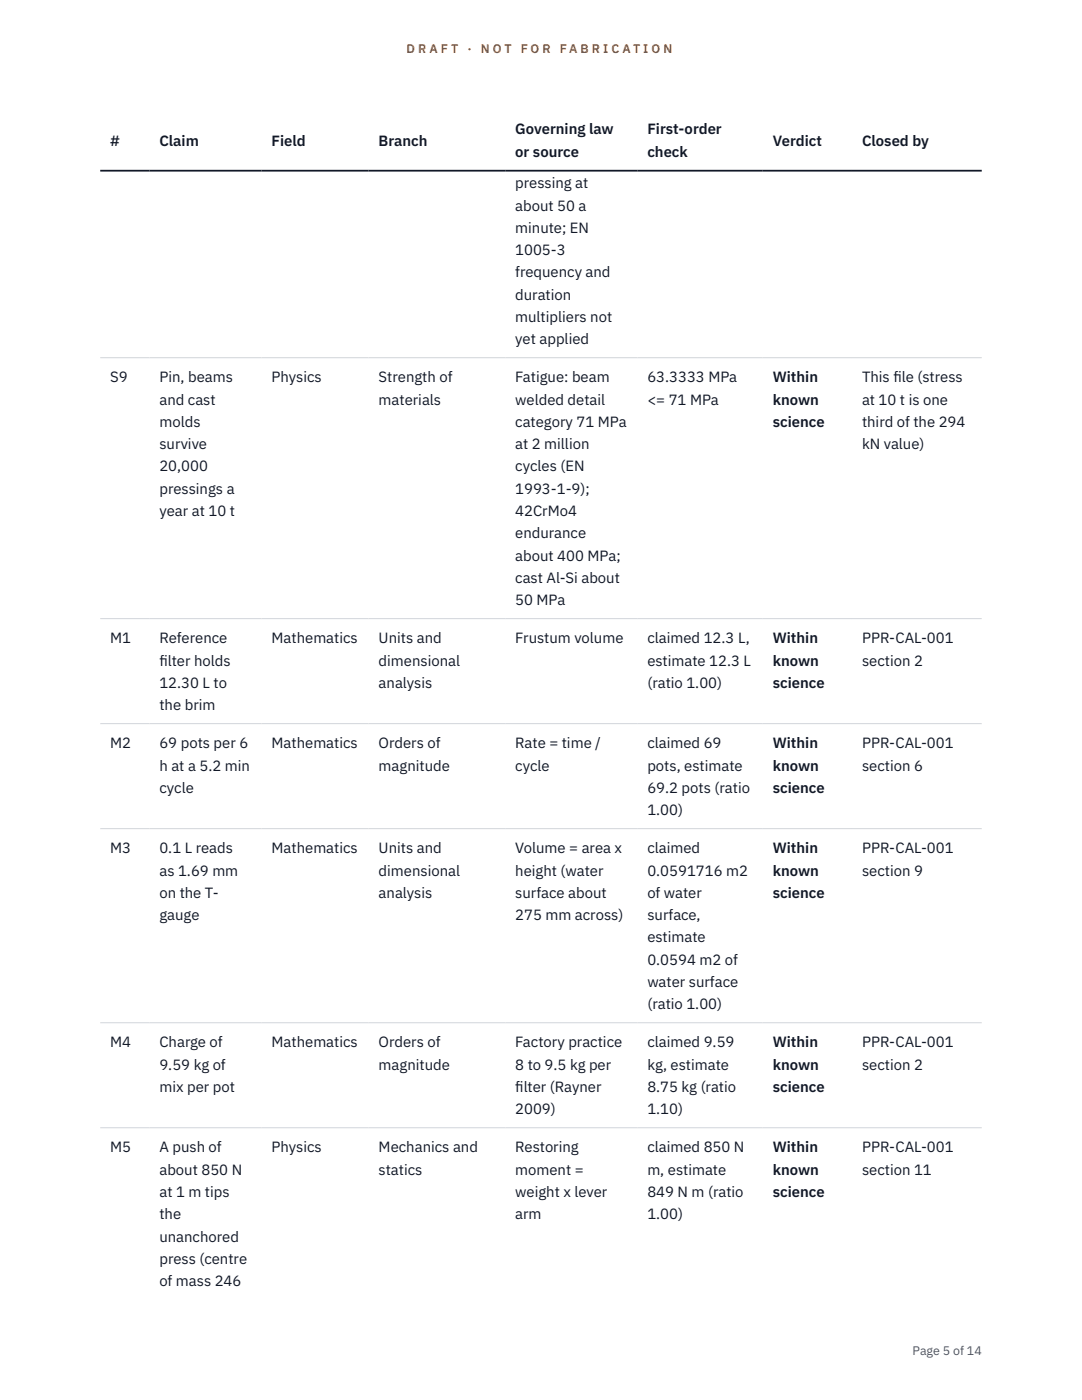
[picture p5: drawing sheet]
<svg xmlns="http://www.w3.org/2000/svg" width="216mm" height="279mm" viewBox="0 0 216 279" stroke-linecap="round" stroke-linejoin="round" font-family="sans-serif">
<defs><g id="words">
<g font-size="3" fill="#111827">
<text x="22" y="29.1">#</text>
<text x="31.8" y="29.1">Claim</text>
<text x="54.2" y="29.1">Field</text>
<text x="75.6" y="29.1">Branch</text>
<text x="102.8" y="26.8">Governing law</text>
<text x="129.2" y="26.8">First-order</text>
<text x="154.2" y="29.1">Verdict</text>
<text x="172" y="29.1">Closed by</text>
<text x="102.8" y="31.3">or source</text>
<text x="129.2" y="31.3">check</text>
<text x="102.8" y="37.6">pressing at</text>
<text x="102.8" y="42">about 50 a</text>
<text x="102.8" y="46.5">minute; EN</text>
<text x="102.8" y="50.9">1005-3</text>
<text x="102.8" y="55.4">frequency and</text>
<text x="102.8" y="59.8">duration</text>
<text x="102.8" y="64.2">multipliers not</text>
<text x="102.8" y="68.7">yet applied</text>
<text x="22" y="76.3">S9</text>
<text x="31.8" y="76.3">Pin, beams</text>
<text x="54.2" y="76.3">Physics</text>
<text x="75.6" y="76.3">Strength of</text>
<text x="102.8" y="76.3">Fatigue: beam</text>
<text x="129.2" y="76.3">63.3333 MPa</text>
<text x="154.2" y="76.3">Within</text>
<text x="172" y="76.3">This f</text>
<text x="178.3" y="76.3">ile (stress</text>
<text x="31.8" y="80.8">and cast</text>
<text x="75.6" y="80.8">materials</text>
<text x="102.8" y="80.8">welded detail</text>
<text x="129.2" y="80.8">&lt;= 71 MPa</text>
<text x="154.2" y="80.8">known</text>
<text x="172" y="80.8">at 10 t is one</text>
<text x="31.8" y="85.2">molds</text>
<text x="31.8" y="89.6">survive</text>
<text x="102.8" y="85.2">category 71 MPa</text>
<text x="102.8" y="89.6">at 2 million</text>
<text x="154.2" y="85.2">science</text>
<text x="172" y="85.2">third of the 294</text>
<text x="172" y="89.6">kN value)</text>
<text x="31.8" y="94.1">20,000</text>
<text x="102.8" y="94.1">cycles (EN</text>
<text x="31.8" y="98.5">pressings a</text>
<text x="102.8" y="98.5">1993-1-9);</text>
<text x="31.8" y="103">year at 10 t</text>
<text x="102.8" y="103">42CrMo4</text>
<text x="102.8" y="107.4">endurance</text>
<text x="102.8" y="111.9">about 400 MPa;</text>
<text x="102.8" y="116.3">cast Al-Si about</text>
<text x="102.8" y="120.8">50 MPa</text>
<text x="22" y="128.4">M1</text>
<text x="31.8" y="128.4">Reference</text>
<text x="54.2" y="128.4">Mathematics</text>
<text x="75.6" y="128.4">Units and</text>
<text x="102.8" y="128.4">Frustum volume</text>
<text x="129.2" y="128.4">claimed 12.3 L,</text>
<text x="154.2" y="128.4">Within</text>
<text x="172" y="128.4">PPR-CAL-001</text>
<text x="31.8" y="132.8">f</text>
<text x="31.8" y="132.8">ilter holds</text>
<text x="31.8" y="137.3">12.30 L to</text>
<text x="75.6" y="132.8">dimensional</text>
<text x="75.6" y="137.3">analysis</text>
<text x="129.2" y="132.8">estimate 12.3 L</text>
<text x="129.2" y="137.3">(ratio 1.00)</text>
<text x="154.2" y="132.8">known</text>
<text x="154.2" y="137.3">science</text>
<text x="172" y="132.8">section 2</text>
<text x="31.8" y="141.7">the brim</text>
<text x="22" y="149.3">M2</text>
<text x="31.8" y="149.3">69 pots per 6</text>
<text x="54.2" y="149.3">Mathematics</text>
<text x="75.6" y="149.3">Orders of</text>
<text x="102.8" y="149.3">Rate = time /</text>
<text x="129.2" y="149.3">claimed 69</text>
<text x="154.2" y="149.3">Within</text>
<text x="172" y="149.3">PPR-CAL-001</text>
<text x="31.8" y="153.8">h at a 5.2 min</text>
<text x="75.6" y="153.8">magnitude</text>
<text x="102.8" y="153.8">cycle</text>
<text x="129.2" y="153.8">pots, estimate</text>
<text x="154.2" y="153.8">known</text>
<text x="172" y="153.8">section 6</text>
<text x="31.8" y="158.2">cycle</text>
<text x="129.2" y="158.2">69.2 pots (ratio</text>
<text x="154.2" y="158.2">science</text>
<text x="129.2" y="162.7">1.00)</text>
<text x="22" y="170.3">M3</text>
<text x="31.8" y="170.3">0.1 L reads</text>
<text x="54.2" y="170.3">Mathematics</text>
<text x="75.6" y="170.3">Units and</text>
<text x="102.8" y="170.3">Volume = area x</text>
<text x="129.2" y="170.3">claimed</text>
<text x="154.2" y="170.3">Within</text>
<text x="172" y="170.3">PPR-CAL-001</text>
<text x="31.8" y="174.7">as 1.69 mm</text>
<text x="31.8" y="179.2">on the T-</text>
<text x="75.6" y="174.7">dimensional</text>
<text x="75.6" y="179.2">analysis</text>
<text x="102.8" y="174.7">height (water</text>
<text x="102.8" y="179.2">surface about</text>
<text x="129.2" y="174.7">0.0591716 m2</text>
<text x="129.2" y="179.2">of water</text>
<text x="154.2" y="174.7">known</text>
<text x="154.2" y="179.2">science</text>
<text x="172" y="174.7">section 9</text>
<text x="31.8" y="183.6">gauge</text>
<text x="102.8" y="183.6">275 mm across)</text>
<text x="129.2" y="183.6">surface,</text>
<text x="129.2" y="188.1">estimate</text>
<text x="129.2" y="192.5">0.0594 m2 of</text>
<text x="129.2" y="197">water surface</text>
<text x="129.2" y="201.4">(ratio 1.00)</text>
<text x="22" y="209">M4</text>
<text x="31.8" y="209">Charge of</text>
<text x="54.2" y="209">Mathematics</text>
<text x="75.6" y="209">Orders of</text>
<text x="102.8" y="209">Factory practice</text>
<text x="129.2" y="209">claimed 9.59</text>
<text x="154.2" y="209">Within</text>
<text x="172" y="209">PPR-CAL-001</text>
<text x="31.8" y="213.5">9.59 kg of</text>
<text x="75.6" y="213.5">magnitude</text>
<text x="102.8" y="213.5">8 to 9.5 kg per</text>
<text x="129.2" y="213.5">kg, estimate</text>
<text x="154.2" y="213.5">known</text>
<text x="172" y="213.5">section 2</text>
<text x="31.8" y="217.9">mix per pot</text>
<text x="102.8" y="217.9">f</text>
<text x="102.8" y="217.9">ilter (Rayner</text>
<text x="129.2" y="217.9">8.75 kg (ratio</text>
<text x="154.2" y="217.9">science</text>
<text x="102.8" y="222.4">2009)</text>
<text x="129.2" y="222.4">1.10)</text>
<text x="22" y="230">M5</text>
<text x="31.8" y="230">A push of</text>
<text x="54.2" y="230">Physics</text>
<text x="75.6" y="230">Mechanics and</text>
<text x="102.8" y="230">Restoring</text>
<text x="129.2" y="230">claimed 850 N</text>
<text x="154.2" y="230">Within</text>
<text x="172" y="230">PPR-CAL-001</text>
<text x="31.8" y="234.4">about 850 N</text>
<text x="31.8" y="238.9">at 1 m tips</text>
<text x="75.6" y="234.4">statics</text>
<text x="102.8" y="234.4">moment =</text>
<text x="102.8" y="238.9">weight x lever</text>
<text x="129.2" y="234.4">m, estimate</text>
<text x="129.2" y="238.9">849 N m (ratio</text>
<text x="154.2" y="234.4">known</text>
<text x="154.2" y="238.9">science</text>
<text x="172" y="234.4">section 11</text>
<text x="31.8" y="243.3">the</text>
<text x="102.8" y="243.3">arm</text>
<text x="129.2" y="243.3">1.00)</text>
<text x="31.8" y="247.8">unanchored</text>
<text x="31.8" y="252.2">press (centre</text>
<text x="31.8" y="256.7">of mass 246</text>
</g>
<g font-size="2.5" fill="#b45309">
<text x="81.1" y="10.5">D R A F T</text>
<text x="93.3" y="10.5">·</text>
<text x="95.9" y="10.5">N O T</text>
<text x="103.9" y="10.5">F O R</text>
<text x="111.7" y="10.5">F A B R I C A T I O N</text>
</g>
<text font-size="2.5" fill="#4b5563" x="182.1" y="270.3">Page 5 of 14</text>
</g></defs>
<path d="M20 71.4h175.9M20 123.5h175.9M20 144.4h175.9M20 165.4h175.9M20 204.1h175.9M20 225.1h175.9" fill="none" stroke="#d1d5db" stroke-width=".2"/>
<path d="M20 34.1h175.9" fill="none" stroke="#111827" stroke-width=".35"/>
<use href="#words"/>
</svg>
